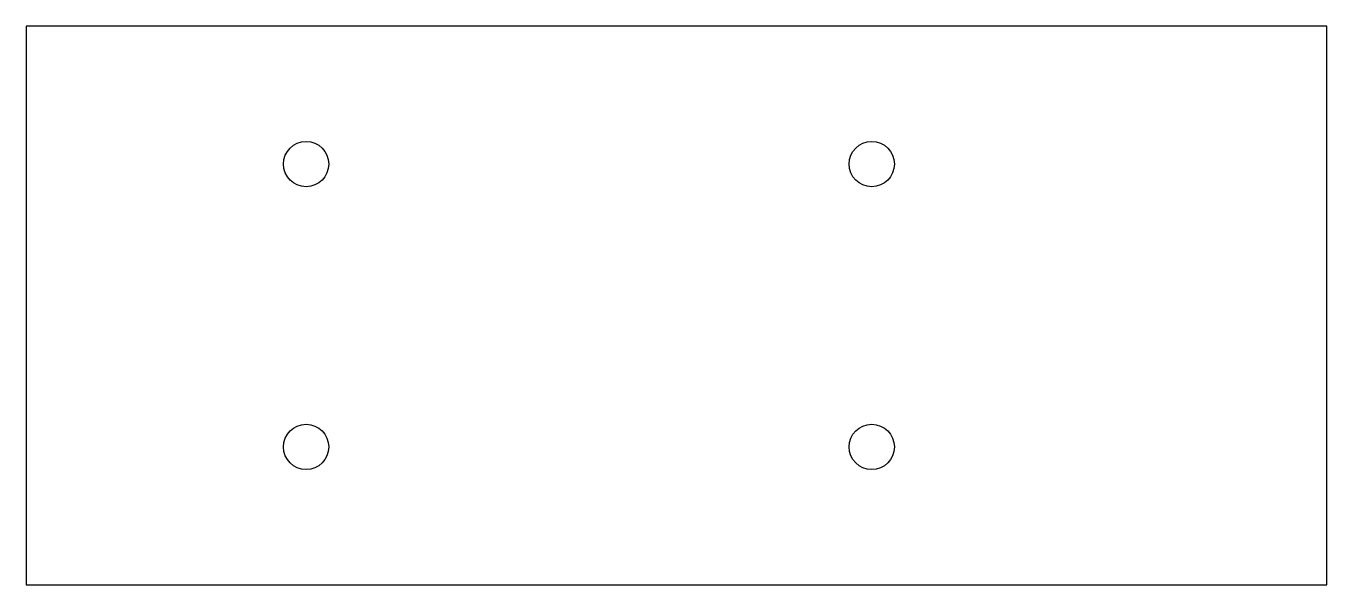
# Model space of a CAD drawing. Header units: millimetres. Extents: x -94.8 to -2.8, y -54.7 to -15.2.
import ezdxf

# ---------------------------------------------------------------- set-up
doc = ezdxf.new("R2010")
doc.units = ezdxf.units.MM
doc.layers.get('0').update_dxf_attribs({"linetype": 'CONTINUOUS'})

msp = doc.modelspace()

# ---------------------------------------------------------------- linework, layer by layer
msp.add_lwpolyline([(-2.807, -15.25), (-94.807, -15.25), (-94.807, -54.75), (-2.807, -54.75)], close=True)
for centre in [(-75, -25.005), (-35, -25.005), (-75, -44.995), (-35, -44.995)]:
    msp.add_circle(centre, 1.6)

doc.saveas('drawing.dxf')
